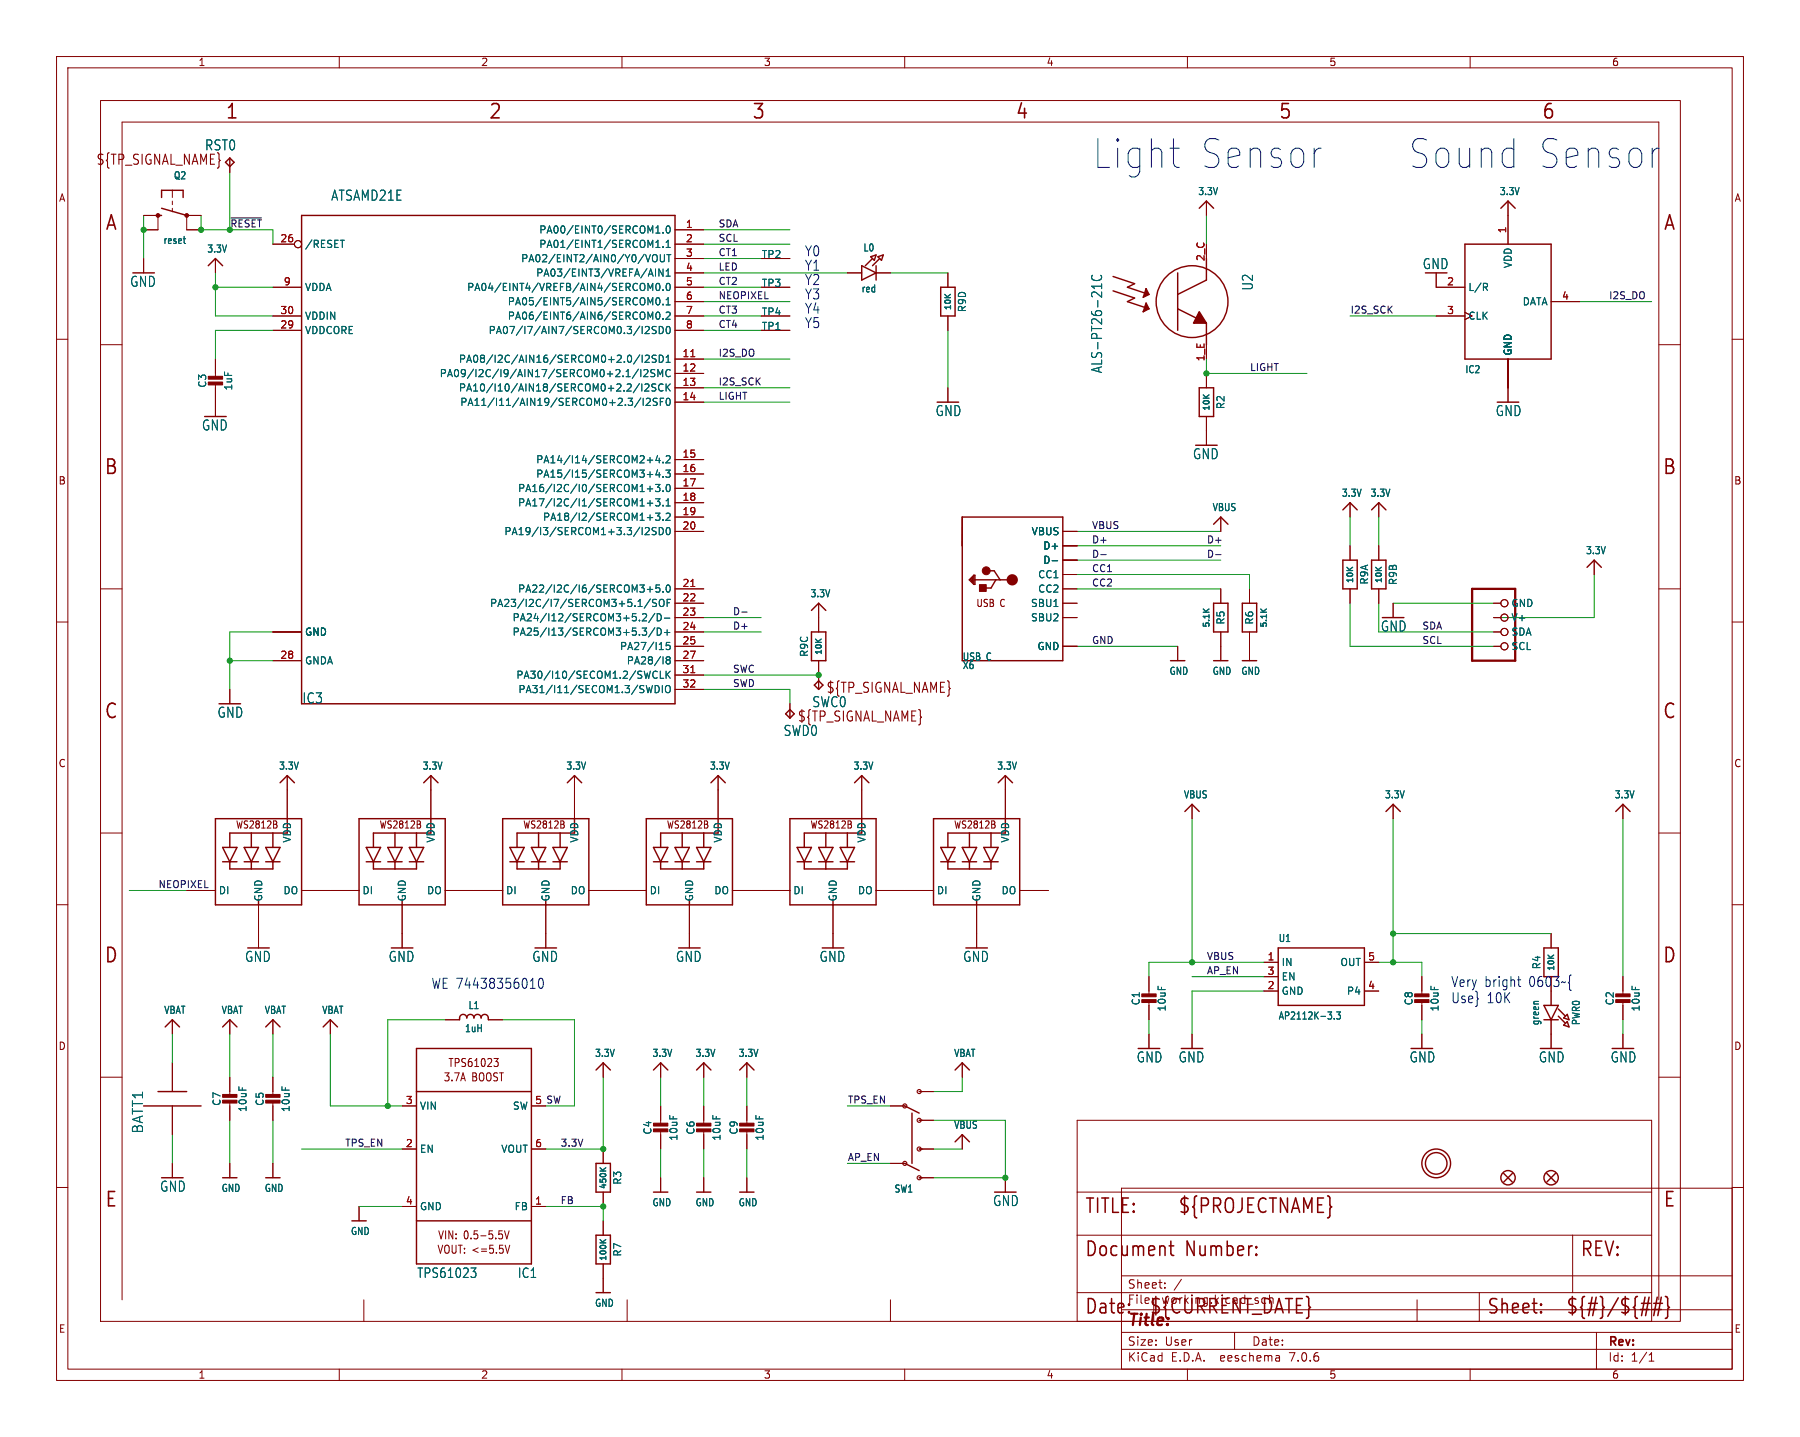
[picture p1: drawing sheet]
<svg xmlns="http://www.w3.org/2000/svg" width="318mm" height="254mm" viewBox="0 0 318 254" stroke-linecap="round" stroke-linejoin="round" font-family="sans-serif">
<defs><g id="words">
<g font-size="7.1" fill="#0000c2">
<text x="193" y="30.2">Light</text>
<text x="211.8" y="30.2">Sensor</text>
<text x="248.9" y="30.2">Sound</text>
<text x="271.5" y="30.2">Sensor</text>
</g>
<g font-size="3.5" fill="#840000">
<text x="39.8" y="21.4">1</text>
<text x="86.3" y="21.4">2</text>
<text x="132.9" y="21.4">3</text>
<text x="179.5" y="21.4">4</text>
<text x="226" y="21.4">5</text>
<text x="272.6" y="21.4">6</text>
<text x="18.5" y="41.1">A</text>
<text x="294.1" y="41.1">A</text>
<text x="18.3" y="84.2">B</text>
<text x="293.9" y="84.2">B</text>
<text x="18.3" y="127.4">C</text>
<text x="293.9" y="127.4">C</text>
<text x="18.3" y="170.6">D</text>
<text x="293.9" y="170.6">D</text>
<text x="18.5" y="213.8">E</text>
<text x="191.8" y="214.9">TITLE:</text>
<text x="208.3" y="214.9">${PROJECTNAME}</text>
<text x="294" y="213.8">E</text>
<text x="191.8" y="222.5">Document</text>
<text x="209.6" y="222.5">Number:</text>
<text x="279.4" y="222.5">REV:</text>
<text x="191.8" y="232.7">Date:</text>
<text x="203.2" y="232.7">${CURRENT_DATE}</text>
<text x="262.9" y="232.7">Sheet:</text>
<text x="276.9" y="232.7">${#}/${##}</text>
</g>
<text font-size="2.8" fill="#840000" x="199.3" y="235">Title:</text>
<g font-size="2.5" fill="#840000">
<text x="16.9" y="29.4">${TP_SIGNAL_NAME}</text>
<text x="146" y="122.8">${TP_SIGNAL_NAME}</text>
<text x="141" y="127.9">${TP_SIGNAL_NAME}</text>
<text x="270.5" y="174.7">0603~{</text>
</g>
<g font-size="2.5" fill="#006464">
<text x="36.2" y="26.8">RST0</text>
<text x="58.5" y="35.7">ATSAMD21E</text>
<text x="251.5" y="47.8">GND</text>
<text x="22.9" y="50.9">GND</text>
<text x="221.8" y="51.5" transform="rotate(-90 221.8 51.5)">U2</text>
<text x="195.1" y="66.1" transform="rotate(-90 195.1 66.1)">ALS-PT26-21C</text>
<text x="35.6" y="76.3">GND</text>
<text x="165.4" y="73.8">GND</text>
<text x="264.4" y="73.8">GND</text>
<text x="210.9" y="81.4">GND</text>
<text x="244.1" y="111.9">GND</text>
<text x="53.4" y="124.6">IC3</text>
<text x="143.6" y="125.3">SWC0</text>
<text x="38.4" y="127.1">GND</text>
<text x="138.5" y="130.4">SWD0</text>
<text x="43.2" y="170.3">GND</text>
<text x="68.6" y="170.3">GND</text>
<text x="94" y="170.3">GND</text>
<text x="119.4" y="170.3">GND</text>
<text x="144.8" y="170.3">GND</text>
<text x="170.2" y="170.3">GND</text>
<text x="200.9" y="188.1">GND</text>
<text x="208.3" y="188.1">GND</text>
<text x="249.2" y="188.1">GND</text>
<text x="272" y="188.1">GND</text>
<text x="284.7" y="188.1">GND</text>
<text x="25.5" y="200.6" transform="rotate(-90 25.5 200.6)">BATT1</text>
<text x="28.2" y="211">GND</text>
<text x="175.5" y="213.5">GND</text>
</g>
<g font-size="2.5" fill="#0000c2">
<text x="142.2" y="45.5">Y0</text>
<text x="142.2" y="48">Y1</text>
<text x="142.2" y="50.6">Y2</text>
<text x="142.2" y="53.1">Y3</text>
<text x="142.2" y="58.2">Y5</text>
<text x="142.2" y="55.6">Y4</text>
<text x="76.2" y="175">WE 74438356010</text>
<text x="256.5" y="174.7">Very bright</text>
<text x="256.5" y="177.6">Use}</text>
<text x="263" y="177.6">10K</text>
</g>
<g font-size="2.3" fill="#006464">
<text x="73.7" y="226.2">TPS61023</text>
<text x="91.5" y="226.2">IC1</text>
</g>
<g font-size="2.1" fill="#840000">
<text x="199.3" y="230.8">File:</text>
<text x="199.3" y="228.1">Sheet:</text>
<text x="205.4" y="230.8">working.kicad_sch</text>
<text x="199.3" y="238.2">Size:</text>
<text x="206" y="238.2">User</text>
<text x="221.3" y="238.2">Date:</text>
<text x="284.3" y="238.4">Rev:</text>
<text x="199.3" y="241">KiCad</text>
<text x="207.1" y="241">E.D.A.</text>
<text x="216" y="241">eeschema</text>
<text x="228.3" y="241">7.0.6</text>
<text x="284.3" y="241">Id:</text>
<text x="288.4" y="241">1/1</text>
</g>
<g font-size="2" fill="#840000">
<text x="78.4" y="191.4">3.7A</text>
<text x="79.2" y="188.9">TPS61023</text>
<text x="83.4" y="191.4">BOOST</text>
<text x="77.3" y="221.9">VOUT: &lt;=5.5V</text>
<text x="77.4" y="219.4">VIN: 0.5-5.5V</text>
</g>
<g font-size="1.8" fill="#840000">
<text x="35" y="11.9">1</text>
<text x="85" y="11.9">2</text>
<text x="135" y="11.9">3</text>
<text x="185" y="11.9">4</text>
<text x="235" y="11.9">5</text>
<text x="285" y="11.9">6</text>
<text x="10.3" y="35.9">A</text>
<text x="306.7" y="35.9">A</text>
<text x="10.3" y="85.9">B</text>
<text x="306.6" y="85.9">B</text>
<text x="172.6" y="107.5">USB C</text>
<text x="10.3" y="135.9">C</text>
<text x="306.6" y="135.9">C</text>
<text x="41.6" y="146.7">WS2812B</text>
<text x="67" y="146.7">WS2812B</text>
<text x="92.4" y="146.7">WS2812B</text>
<text x="117.8" y="146.7">WS2812B</text>
<text x="143.2" y="146.7">WS2812B</text>
<text x="168.6" y="146.7">WS2812B</text>
<text x="10.3" y="185.9">D</text>
<text x="306.6" y="185.9">D</text>
<text x="10.3" y="235.9">E</text>
<text x="306.7" y="235.9">E</text>
<text x="35" y="244">1</text>
<text x="85" y="244">2</text>
<text x="135" y="244">3</text>
<text x="185" y="244">4</text>
<text x="235" y="244">5</text>
<text x="285" y="244">6</text>
</g>
<g font-size="1.8" fill="#006464">
<text x="30.6" y="31.9">Q2</text>
<text x="211.8" y="34.7">3.3V</text>
<text x="265.2" y="34.7">3.3V</text>
<text x="95.3" y="41.5">PA00/EINT0/SERCOM1.0</text>
<text x="28.8" y="43.3">reset</text>
<text x="36.5" y="44.9">3.3V</text>
<text x="53.8" y="44">/RESET</text>
<text x="92.1" y="46.6">PA02/EINT2/AIN0/Y0/VOUT</text>
<text x="95.3" y="44">PA01/EINT1/SERCOM1.1</text>
<text x="134.6" y="45.9">TP2</text>
<text x="152.6" y="44.7">L0</text>
<text x="267.6" y="47.5" transform="rotate(-90 267.6 47.5)">VDD</text>
<text x="53.8" y="51.7">VDDA</text>
<text x="82.5" y="51.7">PA04/EINT4/VREFB/AIN4/SERCOM0.0</text>
<text x="94.7" y="49.1">PA03/EINT3/VREFA/AIN1</text>
<text x="134.6" y="50.9">TP3</text>
<text x="152.3" y="51.9">red</text>
<text x="259.6" y="51.7">L/R</text>
<text x="53.8" y="59.3">VDDCORE</text>
<text x="53.8" y="56.7">VDDIN</text>
<text x="86.3" y="59.3">PA07/I7/AIN7/SERCOM0.3/I2SD0</text>
<text x="89.7" y="54.2">PA05/EINT5/AIN5/SERCOM0.1</text>
<text x="89.7" y="56.7">PA06/EINT6/AIN6/SERCOM0.2</text>
<text x="134.6" y="56">TP4</text>
<text x="134.6" y="58.6">TP1</text>
<text x="171" y="55.3" transform="rotate(-90 171 55.3)">R9D</text>
<text x="259.6" y="56.7">CLK</text>
<text x="269.2" y="54.2">DATA</text>
<text x="81.1" y="64.4">PA08/I2C/AIN16/SERCOM0+2.0/I2SD1</text>
<text x="267.6" y="63" transform="rotate(-90 267.6 63)">GND</text>
<text x="36.7" y="68.7" transform="rotate(-90 36.7 68.7)">C3</text>
<text x="41.3" y="69.2" transform="rotate(-90 41.3 69.2)">1uF</text>
<text x="77.7" y="66.9">PA09/I2C/I9/AIN17/SERCOM0+2.1/I2SMC</text>
<text x="81.1" y="69.4">PA10/I10/AIN18/SERCOM0+2.2/I2SCK</text>
<text x="81.3" y="72">PA11/I11/AIN19/SERCOM0+2.3/I2SF0</text>
<text x="259.1" y="66.2">IC2</text>
<text x="216.8" y="72.5" transform="rotate(-90 216.8 72.5)">R2</text>
<text x="94.7" y="82.1">PA14/I14/SERCOM2+4.2</text>
<text x="91.5" y="87.2">PA16/I2C/I0/SERCOM1+3.0</text>
<text x="91.5" y="89.8">PA17/I2C/I1/SERCOM1+3.1</text>
<text x="94.7" y="84.7">PA15/I15/SERCOM3+4.3</text>
<text x="237.2" y="88.1">3.3V</text>
<text x="242.3" y="88.1">3.3V</text>
<text x="89.1" y="94.8">PA19/I3/SERCOM1+3.3/I2SD0</text>
<text x="95.9" y="92.3">PA18/I2/SERCOM1+3.2</text>
<text x="182.4" y="94.8">VBUS</text>
<text x="214.3" y="90.6">VBUS</text>
<text x="184.4" y="97.4">D+</text>
<text x="184.4" y="99.9">D-</text>
<text x="280.4" y="98.2">3.3V</text>
<text x="86.6" y="107.5">PA23/I2C/I7/SERCOM3+5.1/SOF</text>
<text x="91.5" y="105">PA22/I2C/I6/SERCOM3+5.0</text>
<text x="143.2" y="105.8">3.3V</text>
<text x="182.2" y="107.5">SBU1</text>
<text x="183.5" y="102.5">CC1</text>
<text x="183.5" y="105">CC2</text>
<text x="242.2" y="103.5" transform="rotate(-90 242.2 103.5)">R9A</text>
<text x="247.2" y="103.6" transform="rotate(-90 247.2 103.6)">R9B</text>
<text x="267.2" y="107.5">GND</text>
<text x="53.8" y="112.6">GND</text>
<text x="90.5" y="110.1">PA24/I12/SERCOM3+5.2/D-</text>
<text x="90.5" y="112.6">PA25/I13/SERCOM3+5.3/D+</text>
<text x="182.2" y="110.1">SBU2</text>
<text x="216.8" y="110.6" transform="rotate(-90 216.8 110.6)">R5</text>
<text x="221.8" y="110.6" transform="rotate(-90 221.8 110.6)">R6</text>
<text x="267.2" y="110.1">V+</text>
<text x="267.2" y="112.6">SDA</text>
<text x="53.8" y="117.7">GNDA</text>
<text x="109.5" y="115.2">PA27/I15</text>
<text x="110.7" y="117.7">PA28/I8</text>
<text x="143.1" y="116.3" transform="rotate(-90 143.1 116.3)">R9C</text>
<text x="170.2" y="118.5">X6</text>
<text x="170.2" y="117">USB C</text>
<text x="183.4" y="115.2">GND</text>
<text x="206.7" y="119.5">GND</text>
<text x="214.3" y="119.5">GND</text>
<text x="219.4" y="119.5">GND</text>
<text x="267.2" y="115.2">SCL</text>
<text x="91.2" y="120.2">PA30/I10/SECOM1.2/SWCLK</text>
<text x="91.6" y="122.8">PA31/I11/SECOM1.3/SWDIO</text>
<text x="49.2" y="136.3">3.3V</text>
<text x="74.6" y="136.3">3.3V</text>
<text x="100" y="136.3">3.3V</text>
<text x="125.4" y="136.3">3.3V</text>
<text x="150.8" y="136.3">3.3V</text>
<text x="176.2" y="136.3">3.3V</text>
<text x="209.3" y="141.4">VBUS</text>
<text x="244.8" y="141.4">3.3V</text>
<text x="285.5" y="141.4">3.3V</text>
<text x="51.7" y="149.1" transform="rotate(-90 51.7 149.1)">VDD</text>
<text x="77.1" y="149.1" transform="rotate(-90 77.1 149.1)">VDD</text>
<text x="102.5" y="149.1" transform="rotate(-90 102.5 149.1)">VDD</text>
<text x="127.9" y="149.1" transform="rotate(-90 127.9 149.1)">VDD</text>
<text x="153.3" y="149.1" transform="rotate(-90 153.3 149.1)">VDD</text>
<text x="178.7" y="149.1" transform="rotate(-90 178.7 149.1)">VDD</text>
<text x="38.6" y="158.3">DI</text>
<text x="46.6" y="159.5" transform="rotate(-90 46.6 159.5)">GND</text>
<text x="50" y="158.3">DO</text>
<text x="64" y="158.3">DI</text>
<text x="72" y="159.5" transform="rotate(-90 72 159.5)">GND</text>
<text x="75.4" y="158.3">DO</text>
<text x="89.4" y="158.3">DI</text>
<text x="97.4" y="159.5" transform="rotate(-90 97.4 159.5)">GND</text>
<text x="100.8" y="158.3">DO</text>
<text x="114.8" y="158.3">DI</text>
<text x="122.8" y="159.5" transform="rotate(-90 122.8 159.5)">GND</text>
<text x="126.2" y="158.3">DO</text>
<text x="140.2" y="158.3">DI</text>
<text x="148.2" y="159.5" transform="rotate(-90 148.2 159.5)">GND</text>
<text x="151.6" y="158.3">DO</text>
<text x="165.6" y="158.3">DI</text>
<text x="173.6" y="159.5" transform="rotate(-90 173.6 159.5)">GND</text>
<text x="177" y="158.3">DO</text>
<text x="226" y="166.8">U1</text>
<text x="226.6" y="171">IN</text>
<text x="226.6" y="173.6">EN</text>
<text x="237" y="171">OUT</text>
<text x="272.6" y="171.5" transform="rotate(-90 272.6 171.5)">R4</text>
<text x="28.9" y="179.5">VBAT</text>
<text x="39.1" y="179.5">VBAT</text>
<text x="46.7" y="179.5">VBAT</text>
<text x="56.9" y="179.5">VBAT</text>
<text x="82.7" y="178.7">L1</text>
<text x="201.8" y="177.9" transform="rotate(-90 201.8 177.9)">C1</text>
<text x="206.4" y="179" transform="rotate(-90 206.4 179)">10uF</text>
<text x="226.6" y="176.1">GND</text>
<text x="238.1" y="176.1">P4</text>
<text x="250" y="177.9" transform="rotate(-90 250 177.9)">C8</text>
<text x="254.6" y="179" transform="rotate(-90 254.6 179)">10uF</text>
<text x="285.6" y="177.9" transform="rotate(-90 285.6 177.9)">C2</text>
<text x="290.2" y="179" transform="rotate(-90 290.2 179)">10uF</text>
<text x="82.1" y="182.7">1uH</text>
<text x="226" y="180.5">AP2112K-3.3</text>
<text x="272.4" y="181.4" transform="rotate(-90 272.4 181.4)">green</text>
<text x="279.6" y="181.4" transform="rotate(-90 279.6 181.4)">PWR0</text>
<text x="105.1" y="187.1">3.3V</text>
<text x="115.3" y="187.1">3.3V</text>
<text x="122.9" y="187.1">3.3V</text>
<text x="130.5" y="187.1">3.3V</text>
<text x="168.6" y="187.1">VBAT</text>
<text x="39.2" y="195.7" transform="rotate(-90 39.2 195.7)">C7</text>
<text x="43.8" y="196.8" transform="rotate(-90 43.8 196.8)">10uF</text>
<text x="46.8" y="195.7" transform="rotate(-90 46.8 195.7)">C5</text>
<text x="51.4" y="196.8" transform="rotate(-90 51.4 196.8)">10uF</text>
<text x="74.2" y="196.4">VIN</text>
<text x="90.6" y="196.4">SW</text>
<text x="115.4" y="200.8" transform="rotate(-90 115.4 200.8)">C4</text>
<text x="120" y="201.8" transform="rotate(-90 120 201.8)">10uF</text>
<text x="123" y="200.8" transform="rotate(-90 123 200.8)">C6</text>
<text x="127.6" y="201.8" transform="rotate(-90 127.6 201.8)">10uF</text>
<text x="130.7" y="200.8" transform="rotate(-90 130.7 200.8)">C9</text>
<text x="135.2" y="201.8" transform="rotate(-90 135.2 201.8)">10uF</text>
<text x="168.6" y="199.8">VBUS</text>
<text x="74.2" y="204.1">EN</text>
<text x="88.6" y="204.1">VOUT</text>
<text x="110.1" y="209.6" transform="rotate(-90 110.1 209.6)">R3</text>
<text x="39.1" y="211">GND</text>
<text x="46.7" y="211">GND</text>
<text x="74.2" y="214.2">GND</text>
<text x="90.9" y="214.2">FB</text>
<text x="115.3" y="213.5">GND</text>
<text x="122.9" y="213.5">GND</text>
<text x="130.5" y="213.5">GND</text>
<text x="158.1" y="211.1">SW1</text>
<text x="61.9" y="218.6">GND</text>
<text x="110.1" y="222.3" transform="rotate(-90 110.1 222.3)">R7</text>
<text x="105.1" y="231.3">GND</text>
</g>
<g font-size="1.8" fill="#a90000">
<text x="121.2" y="40.4">1</text>
<text x="266.4" y="41.3" transform="rotate(-90 266.4 41.3)">1</text>
<text x="49.5" y="42.9">26</text>
<text x="121.2" y="42.9">2</text>
<text x="121.2" y="45.5">3</text>
<text x="213.1" y="46.3" transform="rotate(-90 213.1 46.3)">2_C</text>
<text x="50.1" y="50.5">9</text>
<text x="121.2" y="48">4</text>
<text x="121.2" y="50.5">5</text>
<text x="121.2" y="53.1">6</text>
<text x="255.8" y="50.5">2</text>
<text x="276.2" y="53.1">4</text>
<text x="49.5" y="58.2">29</text>
<text x="49.5" y="55.6">30</text>
<text x="121.2" y="55.6">7</text>
<text x="121.2" y="58.2">8</text>
<text x="255.8" y="55.6">3</text>
<text x="120.6" y="63.2">11</text>
<text x="120.6" y="65.8">12</text>
<text x="213.1" y="64" transform="rotate(-90 213.1 64)">1_E</text>
<text x="120.6" y="68.3">13</text>
<text x="120.6" y="70.9">14</text>
<text x="120.6" y="81">15</text>
<text x="120.6" y="83.6">16</text>
<text x="120.6" y="86.1">17</text>
<text x="120.6" y="88.6">18</text>
<text x="120.6" y="91.2">19</text>
<text x="120.6" y="93.7">20</text>
<text x="120.6" y="103.9">21</text>
<text x="120.6" y="106.4">22</text>
<text x="120.6" y="109">23</text>
<text x="120.6" y="111.5">24</text>
<text x="49.5" y="116.6">28</text>
<text x="120.6" y="114">25</text>
<text x="120.6" y="116.6">27</text>
<text x="120.6" y="119.1">31</text>
<text x="120.6" y="121.7">32</text>
<text x="224.1" y="169.9">1</text>
<text x="224.1" y="172.5">3</text>
<text x="241.9" y="169.9">5</text>
<text x="224.1" y="175">2</text>
<text x="241.9" y="175">4</text>
<text x="71.7" y="195.3">3</text>
<text x="94.5" y="195.3">5</text>
<text x="71.7" y="202.9">2</text>
<text x="94.5" y="202.9">6</text>
<text x="71.7" y="213.1">4</text>
<text x="94.5" y="213.1">1</text>
</g>
<text font-size="1.8" fill="#0f0f0f" x="94.5" y="195.3">5 SW</text>
<text font-size="1.7" fill="#009600" x="40.6" y="40.3">~{RESET}</text>
<g font-size="1.7" fill="#0f0f0f">
<text x="127" y="40.3">SDA</text>
<text x="127" y="42.8">SCL</text>
<text x="127" y="47.9">LED</text>
<text x="127" y="45.4">CT1</text>
<text x="127" y="50.5">CT2</text>
<text x="127" y="53">NEOPIXEL</text>
<text x="284.5" y="53">I2S_DO</text>
<text x="127" y="58.1">CT4</text>
<text x="127" y="55.5">CT3</text>
<text x="238.8" y="55.5">I2S_SCK</text>
<text x="127" y="63.2">I2S_DO</text>
<text x="221" y="65.7">LIGHT</text>
<text x="127" y="68.2">I2S_SCK</text>
<text x="127" y="70.8">LIGHT</text>
<text x="193" y="93.6">VBUS</text>
<text x="193" y="96.2">D+</text>
<text x="193" y="101.3">CC1</text>
<text x="193" y="98.7">D-</text>
<text x="213.4" y="96.2">D+</text>
<text x="213.4" y="98.7">D-</text>
<text x="193" y="103.8">CC2</text>
<text x="129.5" y="111.4">D+</text>
<text x="129.5" y="108.9">D-</text>
<text x="193" y="114">GND</text>
<text x="251.5" y="114">SCL</text>
<text x="251.5" y="111.4">SDA</text>
<text x="129.5" y="119">SWC</text>
<text x="129.5" y="121.6">SWD</text>
<text x="27.9" y="157.1">NEOPIXEL</text>
<text x="213.4" y="169.8">VBUS</text>
<text x="213.4" y="172.4">AP_EN</text>
<text x="149.9" y="195.2">TPS_EN</text>
<text x="61" y="202.9">TPS_EN</text>
<text x="99.1" y="202.9">3.3V</text>
<text x="149.9" y="205.4">AP_EN</text>
<text x="99.1" y="213">FB</text>
</g>
<g font-size="1.4" fill="#006464">
<text x="168.5" y="55" transform="rotate(-90 168.5 55)">10K</text>
<text x="214.2" y="72.8" transform="rotate(-90 214.2 72.8)">10K</text>
<text x="239.6" y="103.3" transform="rotate(-90 239.6 103.3)">10K</text>
<text x="244.7" y="103.3" transform="rotate(-90 244.7 103.3)">10K</text>
<text x="214.2" y="111.1" transform="rotate(-90 214.2 111.1)">5.1K</text>
<text x="224.3" y="111.1" transform="rotate(-90 224.3 111.1)">5.1K</text>
<text x="145.6" y="116" transform="rotate(-90 145.6 116)">10K</text>
<text x="275.1" y="171.9" transform="rotate(-90 275.1 171.9)">10K</text>
<text x="107.5" y="210.4" transform="rotate(-90 107.5 210.4)">450K</text>
<text x="107.5" y="223.1" transform="rotate(-90 107.5 223.1)">100K</text>
</g>
</g></defs>
<g fill="none" stroke="#840000" stroke-width=".18">
<path d="M10 10h298.3v234.1h-298.3zM12 12h294.3v230.1h-294.3zM17.8 17.8h279.4v215.9h-279.4zM60 10v2M110 10v2M160 10v2M210 10v2M260 10v2M25.4 38.1h2.5v2.5h-2.5M30.5 33.7v1.2M30.5 35.6v.6M30.5 36.8v.7"/>
<path d="M35.6 38.1h-2.6v2.5h2.6M40.6 27.9v2.6M213.4 35.6v2.5M266.7 35.6v7.6M10 60h2M25.4 45.7v2.6M38.1 45.7v2.6M48.3 50.8h5M48.3 55.9h5M48.3 43.2h3.8M48.3 58.4h5M119.4 40.6h5.1"/>
<path d="M119.4 50.8h5.1M119.4 55.9h5.1M119.4 53.3h5.1M119.4 48.3h5.1M119.4 43.2h5.1M119.4 58.4h5.1M119.4 45.7h5.1M134.6 50.8h5.1M134.6 55.9h5.1M134.6 58.4h5.1M134.6 45.7h5.1M149.9 48.3h2.5"/>
<path d="M154.9 48.3h2.6M167.6 48.3v2.5M167.6 55.9v2.5M254 48.3v2.5h5.1M254 55.9h5.1M274.3 53.3h5.1M306.3 60h2M17.8 61h3.8M38.1 63.5v3.3M38.1 67.8v5.9M119.4 63.5h5.1M119.4 66h5.1"/>
<path d="M119.4 68.6h5.1M119.4 71.1h5.1M167.6 68.6v2.5M213.4 66v2.6M213.4 73.7v5M266.7 63.5v7.6M293.4 61h3.8M119.4 81.3h5.1M119.4 83.8h5.1M119.4 86.4h5.1M119.4 88.9h5.1M119.4 91.4h5.1"/>
<path d="M119.4 94h5.1M188 94h2.5M188 96.5h2.5M188 99.1h2.5M215.9 91.4v2.6M238.8 88.9v2.5M238.8 96.5v2.6M243.8 88.9v2.5M243.8 96.5v2.6M281.9 99.1v2.5M10 110h2M17.8 104.1h3.8"/>
<path d="M48.3 111.8h5M48.3 116.8h5M119.4 111.8h5.1M119.4 104.1h5.1M119.4 106.7h5.1M119.4 109.2h5.1M119.4 114.3h5.1M119.4 116.8h5.1M119.4 119.4h5.1M144.8 106.7v5.1M144.8 116.8v5.1M188 104.1h2.5"/>
<path d="M188 106.7h2.5M188 109.2h2.5M188 114.3h2.5M188 101.6h2.5M208.3 114.3v2.5M215.9 104.1v2.6M215.9 111.8v5M221 104.1v2.6M221 111.8v5M238.8 104.1v2.6M243.8 104.1v2.6M246.4 106.7v2.5"/>
<path d="M264.2 111.8h1.2M264.2 106.7h1.2M264.2 109.2h1.2M264.2 114.3h1.2M293.4 104.1h3.8M306.3 110h2M40.6 121.9v2.6M50.8 137.2v7.6M76.2 137.2v7.6M101.6 137.2v7.6M119.4 121.9h5.1M127 137.2v7.6"/>
<path d="M139.7 124.5v2.5M152.4 137.2v7.6M177.8 137.2v7.6M10 160h2M17.8 147.3h3.8M33 157.5h5.1M48.9 145.9v.4M53.3 157.5h10.2M74.3 145.9v.4M78.7 157.5h10.2M99.7 145.9v.4M104.1 157.5h10.2"/>
<path d="M125.1 145.9v.4M129.5 157.5h10.2M150.5 145.9v.4M154.9 157.5h10.2M175.9 145.9v.4M180.3 157.5h5.1M210.8 142.2v2.6M246.4 142.2v2.6M287 142.2v2.6M293.4 147.3h3.8M306.3 160h2M45.7 160v7.6"/>
<path d="M71.1 160v7.6M96.5 160v7.6M121.9 160v7.6M147.3 160v7.6M172.7 160v7.6M203.2 172.7v3.3M203.2 177v3.3M223.5 170.2h2.6M223.5 175.3h2.6M223.5 172.7h2.6M241.3 170.2h2.5M241.3 175.3h2.5"/>
<path d="M251.5 172.7v3.3M251.5 177v3.3M274.3 165.1v2.5M274.3 175.3v2.5M287 172.7v3.3M287 177v3.3M17.8 190.5h3.8M30.5 180.3v2.6M30.5 188v5M30.5 195.6v5.1M40.6 180.3v2.6M40.6 190.5v3.3"/>
<path d="M40.6 194.8v3.3M48.3 180.3v2.6M48.3 190.5v3.3M48.3 194.8v3.3M58.4 180.3v2.6M71.1 195.6h2.6M78.7 180.3h2.6M86.4 180.3h2.5M87.4 187.2h.7l-.4 .5 .4 .2v.4l-.2 .3h-.4M94 195.6h2.5M106.7 188v2.5M116.8 188v2.5"/>
<path d="M116.8 195.6v3.3M116.8 199.9v3.3M124.5 188v2.5M124.5 195.6v3.3M124.5 199.9v3.3M132.1 188v2.5M132.1 195.6v3.3M132.1 199.9v3.3M157.5 195.6h2.5M162.6 193h2.5M162.6 198.1h2.5M170.2 188v2.5"/>
<path d="M190.5 198.1h101.6v35.6h-101.6zM203.2 182.9v2.5M210.8 182.9v2.5M251.5 182.9v2.5M274.3 180.3v5.1M287 182.9v2.5M293.4 190.5h3.8M10 210h2M30.5 205.7v2.6M40.6 205.7v2.6M48.3 205.7v2.6M63.5 213.4v2.5"/>
<path d="M71.1 203.2h2.6M71.1 213.4h2.6M89.2 217.7l.4 1.4 .4-1.4M94 203.2h2.5M94 213.4h2.5M106.7 203.2v2.5M106.7 210.8v2.6M106.7 215.9v2.5M116.8 208.3v2.5M124.5 208.3v2.5M132.1 208.3v2.5M157.5 205.7h2.5"/>
<path d="M162.6 203.2h2.5M162.6 208.3h2.5M170.2 200.7v2.5M177.8 208.3v2.5M190.5 210.8h101.6M190.5 218.4h101.6M198.3 210.1h108v32h-108zM278.1 218.4v10.2M306.3 210h2M21.6 229.9v-208.3h271.8v208.3M64.3 229.9v3.8M89.3 220.2l.4 1.4 .5-1.4"/>
<path d="M106.7 223.5v5.1M110.9 229.9v3.8M157.5 229.9v3.8M190.5 228.6h101.6M198.3 238.6h108M198.3 235.6h108M198.3 231.6h108M198.3 225.6h108M206 227.7v.1M206 226.9v.1M208.9 226.2l-1.2 2M218.3 235.6v3"/>
<path d="M226.2 239.8l.1 .9M250.6 229.9v3.8M261.6 228.6v5.1M282.3 235.6v6.5M291.7 239.6l.4-.4v1.5M60 242.1v2M110 242.1v2M160 242.1v2M210 242.1v2M226.3 240.6l-.1 .1M226.3 240.1h-.1M260 242.1v2"/>
<path d="M291.7 240.7h.8"/>
<circle cx="52.7" cy="43.2" r=".63"/>
<circle cx="266.1" cy="111.8" r=".63"/>
<circle cx="266.1" cy="109.2" r=".63"/>
<circle cx="266.1" cy="106.7" r=".63"/>
<circle cx="266.1" cy="114.3" r=".63"/>
</g>
<g fill="none" stroke="#840000" stroke-width=".25">
<path d="M27.9 38.1h.7M28.6 36.8l4.4 1.3M28.6 34.9v-1.2h3.8v1.2M39.9 28.7l.7-.8 .8 .8-.8 .8zM53.3 38.1h66.1v86.4h-66.1zM212.1 36.8l1.3-1.2 1.2 1.2M265.4 36.8l1.3-1.2 1.3 1.2M36.8 47l1.3-1.3 1.3 1.3M152.4 47l2.5 1.3-2.5 1.2zM154 45.4l.9-.3-.3 .9zM154.3 45.7l-1.3 1.3M154.9 47v2.5"/>
<path d="M155.3 45.4l.9-.3-.3 .9zM155.6 45.7l-1.3 1.3M166.4 50.8h2.5v5.1h-2.5zM196.8 51.4l3.9 1.3-1.3 .6 3.8 1.3M196.8 48.9l3.9 1.3-1.3 .6 3.8 1.3M202.4 52.1h.5l-.5 .2zM202.7 54.1l.2 .3h-.2v-.6l-.3 .8h.3l-.3 .3 .5-.3-.7 .5M202.7 51.1l-.5 1.5 1-.5M202.7 51.1v1M202.7 51.6l.2 .2h-.2M202.7 51.1l.5 1M203.2 54.6l-.5-1-.5 1.5"/>
<path d="M203.2 54.6l-1 .5M208.3 48.3v10.1M208.3 54.6l5.1 2.5v3.9M213.4 45.7v3.8l-5.1 2.6M259.1 43.2h15.2v20.3h-15.2zM212.1 68.6h2.5v5.1h-2.5zM170.2 91.4h17.8v25.4h-17.8zM170.2 91.4l-.1 5.1M214.6 92.7l1.3-1.3 1.3 1.3M237.5 90.2l1.3-1.3 1.2 1.3M237.5 99.1h2.5v5h-2.5zM242.6 90.2l1.2-1.3 1.3 1.3"/>
<path d="M242.6 99.1h2.5v5h-2.5zM143.5 111.8h2.5v5h-2.5zM143.5 107.9l1.3-1.2 1.2 1.2M171.6 102.5l.4-.4v.8l-.2-.2v-.2M172.2 101.7h.2v1.6h-.2l-.8-.8zM172.2 101.7v1.4M172.4 102.5h6.6M174.8 100.9h1l1.1 1.6M176.1 102.5l-.8 1.5h-1.2M207 116.8h2.5M214.6 116.8h2.6M214.6 106.7h2.6v5.1h-2.6z"/>
<path d="M219.7 116.8h2.5M219.7 106.7h2.5v5.1h-2.5zM280.7 100.3l1.2-1.2 1.3 1.2M49.5 138.4l1.3-1.2 1.3 1.2M74.9 138.4l1.3-1.2 1.3 1.2M100.3 138.4l1.3-1.2 1.3 1.2M125.7 138.4l1.3-1.2 1.3 1.2M139.7 125.5l.8 .7-.8 .8-.8-.8zM144 121.2l.8-.8 .7 .8-.7 .7zM151.1 138.4l1.3-1.2 1.3 1.2M176.5 138.4l1.3-1.2 1.3 1.2M38.1 144.8h15.2v15.2h-15.2z"/>
<path d="M39.4 152.4h2.5M39.4 149.9h2.5l-1.3 2.5zM40.6 152.4v1.3h7.7v-1.3M43.2 152.4h2.5M43.2 149.9h2.5l-1.3 2.5zM44.4 147.3v2.6M44.4 152.4v1.3M47 152.4h2.5M47 149.9h2.5l-1.2 2.5zM48.3 147.3v2.6M50.8 144.8v2.5h-10.2v2.6M63.5 144.8h15.2v15.2h-15.2z"/>
<path d="M64.8 152.4h2.5M64.8 149.9h2.5l-1.3 2.5zM66 152.4v1.3h7.7v-1.3M68.6 152.4h2.5M68.6 149.9h2.5l-1.3 2.5zM69.8 147.3v2.6M69.8 152.4v1.3M72.4 152.4h2.5M72.4 149.9h2.5l-1.2 2.5zM73.7 147.3v2.6M76.2 144.8v2.5h-10.2v2.6M88.9 144.8h15.2v15.2h-15.2z"/>
<path d="M90.2 152.4h2.5M90.2 149.9h2.5l-1.3 2.5zM91.4 152.4v1.3h7.7v-1.3M94 152.4h2.5M94 149.9h2.5l-1.3 2.5zM95.2 147.3v2.6M95.2 152.4v1.3M97.8 152.4h2.5M97.8 149.9h2.5l-1.2 2.5zM99.1 147.3v2.6M101.6 144.8v2.5h-10.2v2.6M114.3 144.8h15.2v15.2h-15.2z"/>
<path d="M115.6 152.4h2.5M115.6 149.9h2.5l-1.3 2.5zM116.8 152.4v1.3h7.7v-1.3M119.4 152.4h2.5M119.4 149.9h2.5l-1.3 2.5zM120.6 147.3v2.6M120.6 152.4v1.3M123.2 152.4h2.5M123.2 149.9h2.5l-1.2 2.5zM124.5 147.3v2.6M127 144.8v2.5h-10.2v2.6M139.7 144.8h15.2v15.2h-15.2z"/>
<path d="M141 152.4h2.5M141 149.9h2.5l-1.3 2.5zM142.2 152.4v1.3h7.7v-1.3M144.8 152.4h2.5M144.8 149.9h2.5l-1.3 2.5zM146 147.3v2.6M146 152.4v1.3M148.6 152.4h2.5M148.6 149.9h2.5l-1.2 2.5zM149.9 147.3v2.6M152.4 144.8v2.5h-10.2v2.6M165.1 144.8h15.2v15.2h-15.2z"/>
<path d="M166.4 152.4h2.5M166.4 149.9h2.5l-1.3 2.5zM167.6 152.4v1.3h7.7v-1.3M170.2 152.4h2.5M170.2 149.9h2.5l-1.3 2.5zM171.4 147.3v2.6M171.4 152.4v1.3M174 152.4h2.5M174 149.9h2.5l-1.2 2.5zM175.3 147.3v2.6M177.8 144.8v2.5h-10.2v2.6M209.5 143.5l1.3-1.3 1.3 1.3"/>
<path d="M245.1 143.5l1.3-1.3 1.2 1.3M285.7 143.5l1.3-1.3 1.3 1.3M226.1 167.6h15.2v10.2h-15.2zM273 172.7v-5.1h2.6v5.1M273 177.8h2.6l-1.3 2.5zM275.6 178.4l1.3 1.3M275.6 179.7l1.3 1.3M25.4 195.6h10.2M27.9 193h5.1M29.2 181.6l1.3-1.3 1.2 1.3M39.4 181.6l1.2-1.3 1.3 1.3M47 181.6l1.3-1.3 1.2 1.3"/>
<path d="M57.1 181.6l1.3-1.3 1.3 1.3M73.7 193h20.3M73.7 185.4h20.3v38.1h-20.3zM81.3 180.3v-.3a.64 .64 0 0 1 .6-.6 .64 .64 0 0 1 .6 .6 .64 .64 0 0 1 .7-.6 .64 .64 0 0 1 .6 .6 .64 .64 0 0 1 .7-.6 .64 .64 0 0 1 .6 .6 .64 .64 0 0 1 .6-.6 .64 .64 0 0 1 .7 .6v.3M105.4 189.2l1.3-1.2 1.2 1.2M115.6 189.2l1.2-1.2 1.3 1.2M123.2 189.2l1.3-1.2 1.2 1.2M130.8 189.2l1.3-1.2 1.2 1.2M160 195.6l2.6 1.2M161.3 196.8v8.9M168.9 189.2l1.3-1.2 1.2 1.2M273 180.3h2.6"/>
<path d="M276.5 180l.7-.6 .3 .9zM276.5 181.3l.7-.6 .3 .9zM39.4 208.3h2.5M47 208.3h2.5M62.2 215.9h2.6M73.7 215.9h20.3M105.4 205.7h2.5v5.1h-2.5zM105.4 218.4h2.5v5.1h-2.5zM115.6 210.8h2.5M123.2 210.8h2.5M130.8 210.8h2.5M160 205.7l2.6 1.3"/>
<path d="M168.9 201.9l1.3-1.2 1.2 1.2M265.9 207.5l1.6 1.5M267.5 207.5l-1.6 1.5M273.6 207.5l1.5 1.5M275.1 207.5l-1.5 1.5M105.4 228.6h2.5"/>
<circle cx="210.8" cy="53.3" r="6.3"/>
<circle cx="254" cy="205.7" r="2.54"/>
<circle cx="254" cy="205.7" r="1.9"/>
<circle cx="266.7" cy="208.3" r="1.27"/>
<circle cx="274.3" cy="208.3" r="1.27"/>
</g>
<g fill="none" stroke="#840000" stroke-width=".2">
<circle cx="160" cy="195.6" r=".36"/>
<circle cx="162.6" cy="198.1" r=".36"/>
<circle cx="162.6" cy="193" r=".36"/>
<circle cx="160" cy="205.7" r=".36"/>
<circle cx="162.6" cy="208.3" r=".36"/>
<circle cx="162.6" cy="203.2" r=".36"/>
</g>
<g fill="#840000" stroke="#840000" stroke-width=".18">
<path d="M47 194.6h2.5v.5h-2.5z"/>
<path d="M47 193.5h2.5v.6h-2.5z"/>
<path d="M115.6 199.6h2.5v.6h-2.5z"/>
<path d="M115.6 198.6h2.5v.5h-2.5z"/>
<path d="M123.2 199.6h2.5v.6h-2.5z"/>
<path d="M123.2 198.6h2.5v.5h-2.5z"/>
<path d="M130.8 199.6h2.5v.6h-2.5z"/>
<path d="M130.8 198.6h2.5v.5h-2.5z"/>
<path d="M173.2 103.4h1.2v1.2h-1.2z"/>
<path d="M201.9 176.8h2.6v.5h-2.6z"/>
<path d="M201.9 175.8h2.6v.5h-2.6z"/>
<path d="M250.2 176.8h2.5v.5h-2.5z"/>
<path d="M250.2 175.8h2.5v.5h-2.5z"/>
<path d="M36.8 67.6h2.6v.5h-2.6z"/>
<path d="M36.8 66.5h2.6v.6h-2.6z"/>
<path d="M39.4 194.6h2.5v.5h-2.5z"/>
<path d="M39.4 193.5h2.5v.6h-2.5z"/>
<path d="M285.7 176.8h2.6v.5h-2.6z"/>
<path d="M285.7 175.8h2.6v.5h-2.6z"/>
<circle cx="33" cy="38.1" r=".33"/>
<circle cx="27.9" cy="38.1" r=".33"/>
<circle cx="174.4" cy="100.9" r=".7"/>
</g>
<g fill="none" stroke="#006464" stroke-width=".18">
<path d="M32.4 42.2h.4M32.7 43.1h.1M60.2 42.5h.7M114.1 57.9l.5-.2 .2 .4-.7 .9h.7M114.6 51.4v-1.3l.4 .9 .4-.9v1.3M114.6 52.6l.4 1 .4-1v1.3M115 45l-.4 1.3M115 56.1l.4-.9v1.3M115.6 45.1l.1-.1a.43 .43 0 0 1 .5 .5v.4a.42 .42 0 0 1-.4 .4 .42 .42 0 0 1-.4-.4v-.4zM115.9 47.6v1.2M116 41.2h.7M116 42.9l.4-.4v1.3"/>
<path d="M116 43.8h.7M116.1 57.8l-.5-.1-.2 .2v.3l.5 .3 .2 .3-.3 .2-.5-.1M116.1 50.2l.2-.1a.68 .68 0 0 1 .4 .6 .68 .68 0 0 1-.4 .7l-.2-.1-.1-.4zM116.1 52.8l.2-.2a.68 .68 0 0 1 .4 .7 .68 .68 0 0 1-.4 .6l-.2-.1-.1-.4zM116.1 55.3l.2-.1a.68 .68 0 0 1 .4 .6 .68 .68 0 0 1-.4 .7l-.2-.2-.1-.3zM116.6 57.7a.64 .64 0 0 1 .7 .7 .64 .64 0 0 1-.7 .6zM116.8 45v1.1l.2 .2 .4-.1 .1-.1v-1.1M117.3 41.1v.1M117.3 43.6v.2M117.3 47.6v1.2l-.8-1.2v1.2M117.3 51.3v.1M117.3 53.8v.1"/>
<path d="M117.3 56.3v.2M117.8 55.3l.5-.1 .2 .4-.8 .9h.8M117.8 42.9l.4-.4v1.3M117.8 47.9l.4-.3v1.2M117.8 53l.4-.4v1.3M117.8 43.8h.7M117.8 48.8h.7M117.8 53.9h.7M117.9 40.1l.2-.2a.68 .68 0 0 1 .4 .7 .68 .68 0 0 1-.4 .6l-.2-.1-.1-.4zM117.9 50.2l.2-.1a.68 .68 0 0 1 .4 .6 .68 .68 0 0 1-.4 .7l-.2-.1-.1-.4zM117.9 57.9l.2-.2a.68 .68 0 0 1 .4 .7 .68 .68 0 0 1-.4 .6l-.2-.1-.1-.4zM117.9 45h.8"/>
<path d="M118.3 45v1.3M193.2 48.7l-.1 .1a.51 .51 0 0 0 .4 .7l.6 .1a.68 .68 0 0 0 .7-.6l-.1-.3M194.8 50.2v.9M194.8 50.6h-1.8l.6 .5M262.7 50.8l.4 .6M262.8 50.1l.3 .3-.1 .3-.2 .1M112.9 65.3l-1.1 1.6M113.1 67.8l-1.1 1.7M113.1 62.7l-1 1.7M113.3 65.3v1.3M113.3 70.4l-1.1 1.6M113.5 67.9v1.3"/>
<path d="M113.6 62.8v1.3M113.8 70.4v1.3M113.9 65.5l.5-.2 .2 .4-.8 .9h.8M114.1 68l.4-.1 .3 .4-.8 .9h.8M114.1 62.9l.5-.1 .2 .4-.7 .9h.7M114.3 70.6l.5-.2 .2 .4-.8 .9h.8M115.8 65.4l-.5-.1-.2 .3 .1 .3 .5 .2v.4l-.1 .1h-.5M116 68l-.5-.1-.2 .1v.4l.6 .2 .1 .3-.3 .3-.4-.1M116.1 62.9l-.5-.1-.2 .1v.4l.5 .2 .2 .3-.3 .3-.5-.1M116.2 70.5l-.5-.1-.1 .2v.3l.5 .3 .1 .3-.2 .2-.5-.1M116.4 66.6v-1.3l.4 1 .4-1v1.3M116.6 62.8a.64 .64 0 0 1 .7 .6 .64 .64 0 0 1-.7 .7z"/>
<path d="M116.8 71h.4M117.3 68a.6 .6 0 0 0-.9 .4 .6 .6 0 0 0 .6 .8l.3-.2M117.4 70.4h-.6v1.3M117.8 67.9v1.3M117.8 64.1h.7M117.8 63.2l.4-.4v1.3M117.9 70.6l.2-.2a.68 .68 0 0 1 .4 .7 .68 .68 0 0 1-.4 .6l-.2-.1-.1-.4zM118 68.4l.5 .8M118.5 65.5a.6 .6 0 0 0-.8 .4 .6 .6 0 0 0 .6 .7l.2-.1M118.5 67.9l-.7 .7M114.1 93.4l.5-.1 .2 .4-.7 .9h.7M114.5 81.4h.9"/>
<path d="M114.5 83.9h.9M114.5 86.5h.9M114.5 89h.9M115 86v.9M115 88.5v1M115.9 85.7h.8l-.4 .5 .4 .1v.5l-.2 .1-.6-.1M115.9 88.2h.8l-.4 .5 .4 .1v.6l-.2 .1-.6-.1M115.9 90.7h.8l-.4 .5 .4 .2v.5l-.2 .1-.6-.1M116.1 93.4l-.5-.1-.3 .2 .1 .3 .6 .3v.3l-.2 .2-.5-.1M116.3 80.5l-.3 .9h.8M116.3 83.1l-.3 .9h.8M116.6 81v.9"/>
<path d="M116.6 83.6v.8M116.6 93.3a.64 .64 0 0 1 .7 .6 .64 .64 0 0 1-.7 .7zM117.3 81.7v.2M117.3 84.3v.1M117.3 86.8v.1M117.3 89.4v.1M117.3 91.9v.1M117.7 83.1h.8l-.4 .5 .4 .1v.6l-.2 .1-.6-.1M117.8 80.7l.5-.1 .2 .4-.8 .9h.8M117.8 90.9l.5-.2 .2 .4-.8 .9h.8M117.8 88.6l.4-.4v1.3M117.8 89.5h.7"/>
<path d="M117.9 85.8l.2-.1a.68 .68 0 0 1 .4 .6 .68 .68 0 0 1-.4 .6l-.2-.1-.1-.3zM117.9 93.4l.2-.1a.68 .68 0 0 1 .4 .6 .68 .68 0 0 1-.4 .7l-.2-.2-.1-.3zM186.1 99.2h.9M112.8 107.3h.8M113.6 111.1h.8l-.5 .5 .4 .1 .1 .4-.3 .2h-.3M113.6 108.7l.5-.2 .3 .4-.8 .9h.8M114.5 104.2h.9M115 103.8v.9M115 105.9l-1.1 1.7M115.8 108.5l-1.1 1.6M115.8 111l-1.1 1.6M116.1 106.1l-.5-.1-.2 .2 .1 .3 .6 .3v.3l-.2 .2-.5-.1"/>
<path d="M116.2 108.5a.64 .64 0 0 1 .8 .7 .64 .64 0 0 1-.8 .6zM116.2 111.1a.64 .64 0 0 1 .8 .6 .64 .64 0 0 1-.8 .6zM116.2 118.8a.6 .6 0 0 0-.8 .4 .6 .6 0 0 0 .6 .8l.2-.2M116.7 103.4h-.6l-.1 .7 .2-.2 .4 .1 .1 .2v.4l-.2 .1-.5-.1M116.8 106.1l.1-.1a.43 .43 0 0 1 .5 .4v.4a.42 .42 0 0 1-.4 .5 .42 .42 0 0 1-.4-.5v-.4zM116.8 118.7v1.3h.6M117.3 104.6v.1M117.5 109.3h1M117.5 111.9h1M117.8 118.7v1.3M117.9 103.6l.2-.2a.68 .68 0 0 1 .4 .7 .68 .68 0 0 1-.4 .6l-.2-.1-.1-.4zM118 106.6h.4"/>
<path d="M118 111.4v.9M118 119.2l.5 .8M118 116.7l-.2-.2 .2-.4h.3l.2 .3-.2 .3M118 116.7l-.2 .2 .1 .4 .1 .1h.4l.1-.2v-.3l-.2-.2M118 116.7h.3M118.5 113.6h-.6l-.1 .6 .2-.1 .4 .1 .1 .1v.5l-.2 .1-.5-.1M118.5 118.7l-.7 .7M118.6 106h-.6v1.3M115.4 121.2l-.3 1.3M115.9 121.2a.64 .64 0 0 1 .7 .7 .64 .64 0 0 1-.7 .6zM117.1 121.2v1.3M117.7 121.4l.3-.2a.43 .43 0 0 1 .5 .5v.4a.42 .42 0 0 1-.4 .4 .42 .42 0 0 1-.4-.4z"/>
<path d="M236.4 179h.7l-.4 .4 .3 .2v.5l-.2 .1-.4-.1M236 180.1v.1M83.3 224.2h.9l-.5 .7 .4 .1 .1 .6-.3 .3h-.4"/>
</g>
<path d="M212.1 55.1l1.3 2h-2.3z" fill="#840000" stroke="#840000" stroke-width=".25"/>
<path d="M122.2 63.1h.7M122.2 103.7h.7M122.2 119h.7" fill="none" stroke="#a90000" stroke-width=".18"/>
<circle cx="179" cy="102.5" r=".5" fill="none" stroke="#840000" stroke-width="1"/>
<path d="M260.3 104.1h7.7v12.7h-7.7z" fill="none" stroke="#840000" stroke-width=".41"/>
<g fill="none" stroke="#840000" stroke-width=".27">
<path d="M207.1 219.5v2.2l.1 .2 .4 .1M206.8 220.3h.8M222.2 221.8l.1 .1-.1 .1M222.2 221.8l-.1 .1 .1 .1M222.2 220.4v.3M222.2 221.8v.2M222.2 220.4l.1 .2-.1 .1M222.2 220.4l-.1 .2 .1 .1M272.5 231.9l.1 .2-.1 .1M272.5 230.6l.1 .1-.1 .2M290.1 231.6h1.5M290.3 230.5h1.6"/>
<path d="M291.6 229.4l-.6 3.3M292.3 231.6h1.5M292.5 230.5h1.5M293.1 229.4l-.6 3.3M293.8 229.4l-.6 3.3M294.5 229.3l.3 .1 .1 .2v1.3l.3 .3-.3 .4v1.2l-.1 .2-.3 .1"/>
</g>
<path d="M106.1 219.2l.6 .6M106.1 206.5l.6 .6M107.1 219.2l-.5 .4M107.1 206.5l-.5 .4" fill="none" stroke="#006464" stroke-width=".2"/>
<path d="M40.9 38.5h5.3M194.7 98.1h.9M215 98.1h.9M131.2 108.2h.9" fill="none" stroke="#0f0f0f" stroke-width=".18"/>
<path d="M206.9 26.2h1.7M208.2 29.6h.4M233.2 26.2h.4M293 26.2h.4M93.8 174.8h.9M95.4 173.1l.3-.1a1.23 1.23 0 0 1 0 1.8h-.1a1.32 1.32 0 0 1-.2-1.7zM268.4 173.3h.5M268.6 174.2l.1 .2 .2 .1M277.8 175.1h.1M277.8 172.4h.1" fill="none" stroke="#0000c2" stroke-width=".18"/>
<g fill="none" stroke="#009600" stroke-width=".18">
<path d="M25.4 38.1v7.6M35.6 38.1v2.5h12.7v2.6M40.6 30.5v10.1M213.4 38.1v5.1M38.1 48.3v7.6h10.2M38.1 50.8h10.2M48.3 58.4h-10.2v5.1M124.5 40.6h15.2M124.5 45.7h10.1M124.5 55.9h10.1M124.5 53.3h15.2M124.5 48.3h25.4"/>
<path d="M124.5 50.8h10.1M124.5 58.4h10.1M124.5 43.2h15.2M157.5 48.3h10.1M167.6 58.4v10.2M238.8 55.9h15.2M279.4 53.3h12.7M124.5 71.1h15.2M124.5 68.6h15.2M124.5 63.5h15.2M213.4 63.5v2.5h17.7M190.5 99.1h25.4"/>
<path d="M190.5 96.5h25.4M190.5 94h25.4M238.8 91.4v5.1M243.8 91.4v5.1M40.6 116.8h7.7M48.3 111.8h-7.7v10.1M124.5 111.8h10.1M124.5 109.2h10.1M124.5 119.4h20.3M190.5 114.3h17.8M190.5 101.6h30.5v2.5M190.5 104.1h25.4"/>
<path d="M238.8 106.7v7.6h25.4M243.8 106.7v5.1h20.4M246.4 106.7h17.8M281.9 101.6v7.6h-17.7M124.5 121.9h15.2v2.6M22.9 157.5h10.1M210.8 144.8v25.4M246.4 144.8v25.4M287 144.8v27.9M210.8 172.7h12.7M223.5 170.2h-20.3v2.5M223.5 175.3h-12.7v7.6"/>
<path d="M243.8 170.2h7.7v2.5M246.4 165.1h27.9M30.5 182.9v5.1M40.6 182.9v7.6M40.6 198.1v7.6M48.3 182.9v7.6M48.3 198.1v7.6M58.4 182.9v12.7h12.7M78.7 180.3h-10.1v15.3M88.9 180.3h12.7v15.3h-5.1M106.7 190.5v12.7h-10.2M116.8 190.5v5.1"/>
<path d="M124.5 190.5v5.1M132.1 190.5v5.1M149.9 195.6h7.6M165.1 198.1h12.7v10.2h-12.7M170.2 190.5v2.5h-5.1M203.2 180.3v2.6M251.5 180.3v2.6M287 180.3v2.6M30.5 200.7v5M53.3 203.2h17.8M63.5 213.4h7.6M96.5 213.4h10.2v2.5"/>
<path d="M116.8 203.2v5.1M124.5 203.2v5.1M132.1 203.2v5.1M149.9 205.7h7.6M165.1 203.2h5.1"/>
</g>
<g fill="#009600" stroke="#009600" stroke-width=".18">
<circle cx="38.1" cy="50.8" r=".46"/>
<circle cx="35.6" cy="40.6" r=".46"/>
<circle cx="25.4" cy="40.6" r=".46"/>
<circle cx="144.8" cy="119.4" r=".46"/>
<circle cx="106.7" cy="203.2" r=".46"/>
<circle cx="106.7" cy="213.4" r=".46"/>
<circle cx="68.6" cy="195.6" r=".46"/>
<circle cx="177.8" cy="208.3" r=".46"/>
<circle cx="213.4" cy="66" r=".46"/>
<circle cx="40.6" cy="116.8" r=".46"/>
<circle cx="210.8" cy="170.2" r=".46"/>
<circle cx="246.4" cy="170.2" r=".46"/>
<circle cx="246.4" cy="165.1" r=".46"/>
</g>
<use href="#words"/>
</svg>
